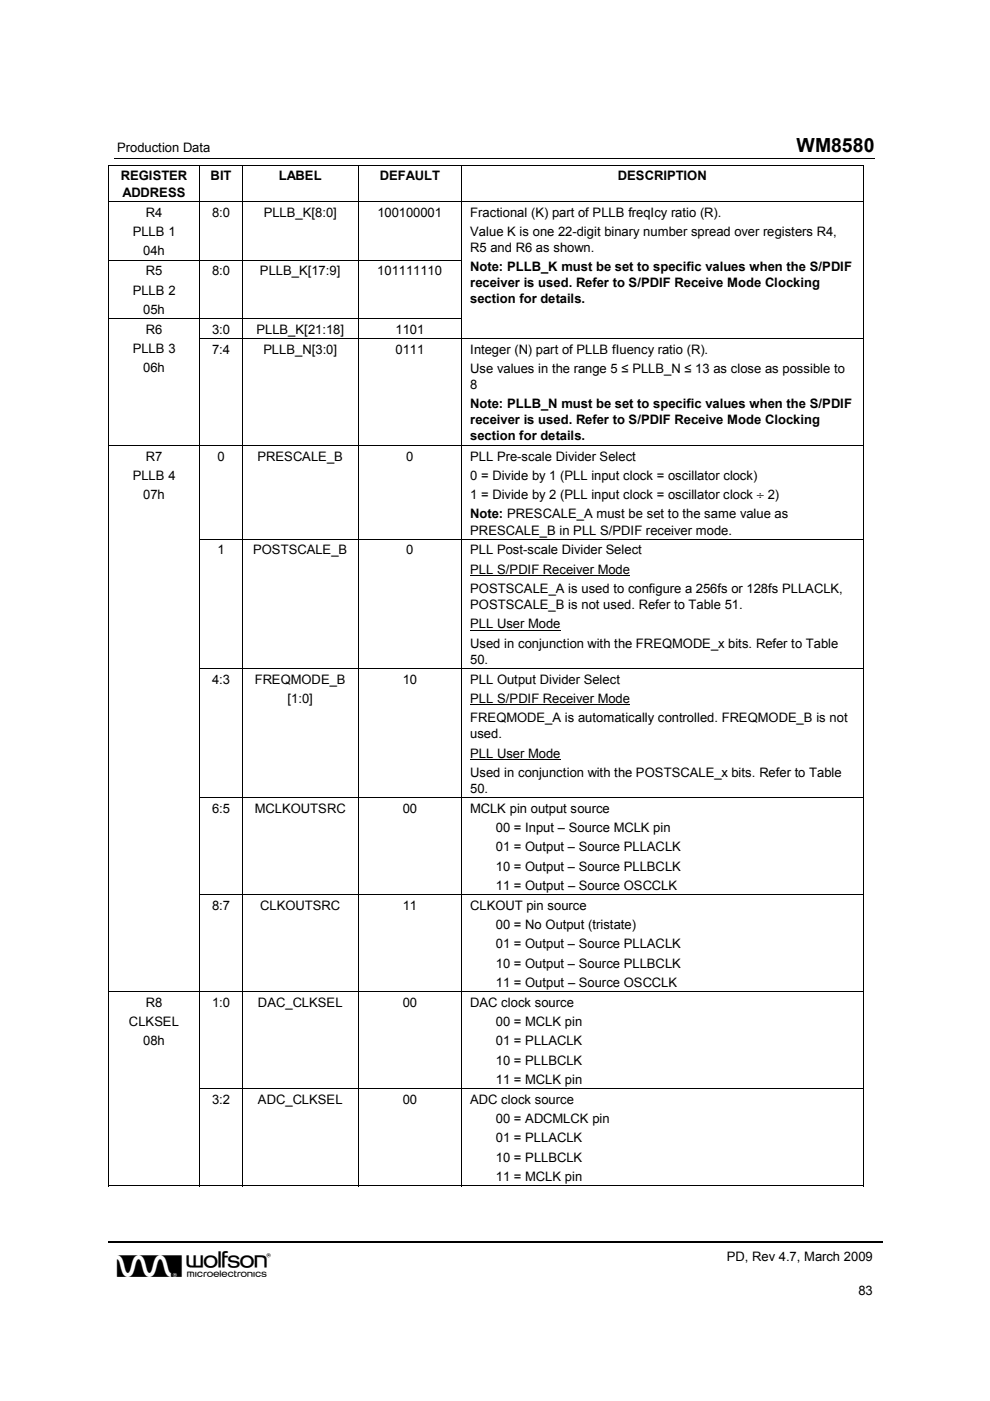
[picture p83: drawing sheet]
<svg xmlns="http://www.w3.org/2000/svg" width="210mm" height="297mm" viewBox="0 0 210 297" stroke-linecap="round" stroke-linejoin="round" font-family="sans-serif">
<defs><g id="words">
<text font-size="6.9" x="24.8" y="270.7">w</text>
<text font-size="4.1" x="168.9" y="32.3">WM8580</text>
<g font-size="2.8">
<text x="24.8" y="32.3">Production Data</text>
<text x="25.6" y="38.3">REGISTER</text>
<text x="26" y="41.7">ADDRESS</text>
<text x="44.7" y="38.3">BIT</text>
<text x="59.1" y="38.3">LABEL</text>
<text x="80.6" y="38.3">DEFAULT</text>
<text x="131" y="38.3">DESCRIPTION</text>
<text x="30.9" y="45.9">R4</text>
<text x="45" y="45.9">8:0</text>
<text x="55.9" y="45.9">PLLB_K[8:0]</text>
<text x="80" y="45.9">100100001</text>
<text x="99.7" y="45.9">Fractional (K) part of PLLB freqIcy ratio (R).</text>
<text x="28.2" y="50">PLLB 1</text>
<text x="99.7" y="50">Value K is one 22-digit binary number spread over registers R4,</text>
<text x="99.7" y="53.4">R5 and R6 as shown.</text>
<text x="30.4" y="54.1">04h</text>
<text x="30.9" y="58.3">R5</text>
<text x="45" y="58.3">8:0</text>
<text x="55.1" y="58.3">PLLB_K[17:9]</text>
<text x="80" y="58.3">101111110</text>
<text x="99.7" y="57.5">Note: PLLB_K must be set to specific values when the S/PDIF</text>
<text x="28.2" y="62.4">PLLB 2</text>
<text x="99.7" y="60.9">receiver is used. Refer to S/PDIF Receive Mode Clocking</text>
<text x="99.7" y="64.3">section for details.</text>
<text x="30.4" y="66.5">05h</text>
<text x="30.9" y="70.7">R6</text>
<text x="45" y="70.7">3:0</text>
<text x="54.4" y="70.7">PLLB_K[21:18]</text>
<text x="83.9" y="70.7">1101</text>
<text x="28.2" y="74.8">PLLB 3</text>
<text x="45" y="75">7:4</text>
<text x="55.8" y="75">PLLB_N[3:0]</text>
<text x="83.9" y="75">0111</text>
<text x="99.7" y="75">Integer (N) part of PLLB fIuency ratio (R).</text>
<text x="30.4" y="78.9">06h</text>
<text x="99.7" y="79.1">Use values in the range 5 ≤ PLLB_N ≤ 13 as close as possible to</text>
<text x="99.7" y="82.5">8</text>
<text x="99.7" y="86.6">Note: PLLB_N must be set to specific values when the S/PDIF</text>
<text x="99.7" y="90">receiver is used. Refer to S/PDIF Receive Mode Clocking</text>
<text x="99.7" y="93.4">section for details.</text>
<text x="28.2" y="101.7">PLLB 4</text>
<text x="30.9" y="97.7">R7</text>
<text x="46.1" y="97.7">0</text>
<text x="54.6" y="97.7">PRESCALE_B</text>
<text x="86.1" y="97.7">0</text>
<text x="99.7" y="97.7">PLL Pre-scale Divider Select</text>
<text x="99.7" y="101.7">0 = Divide by 1 (PLL input clock = oscillator clock)</text>
<text x="30.4" y="105.8">07h</text>
<text x="99.7" y="105.8">1 = Divide by 2 (PLL input clock = oscillator clock ÷ 2)</text>
<text x="99.7" y="109.9">Note: PRESCALE_A must be set to the same value as</text>
<text x="99.7" y="113.3">PRESCALE_B in PLL S/PDIF receiver mode.</text>
<text x="46.1" y="117.6">1</text>
<text x="53.7" y="117.6">POSTSCALE_B</text>
<text x="86.1" y="117.6">0</text>
<text x="99.7" y="117.6">PLL Post-scale Divider Select</text>
<text x="99.7" y="121.6">PLL S/PDIF Receiver Mode</text>
<text x="99.7" y="125.7">POSTSCALE_A is used to configure a 256fs or 128fs PLLACLK,</text>
<text x="99.7" y="129.1">POSTSCALE_B is not used. Refer to Table 51.</text>
<text x="99.7" y="137.3">Used in conjunction with the FREQMODE_x bits. Refer to Table</text>
<text x="99.7" y="133.2">PLL User Mode</text>
<text x="99.7" y="140.7">50.</text>
<text x="45" y="144.9">4:3</text>
<text x="54" y="144.9">FREQMODE_B</text>
<text x="61" y="149">[1:0]</text>
<text x="85.4" y="144.9">10</text>
<text x="99.7" y="144.9">PLL Output Divider Select</text>
<text x="99.7" y="149">PLL S/PDIF Receiver Mode</text>
<text x="99.7" y="153.1">FREQMODE_A is automatically controlled. FREQMODE_B is not</text>
<text x="99.7" y="156.5">used.</text>
<text x="99.7" y="160.6">PLL User Mode</text>
<text x="99.7" y="164.7">Used in conjunction with the POSTSCALE_x bits. Refer to Table</text>
<text x="45" y="172.3">6:5</text>
<text x="54.1" y="172.3">MCLKOUTSRC</text>
<text x="85.4" y="172.3">00</text>
<text x="99.7" y="172.3">MCLK pin output source</text>
<text x="99.7" y="168.1">50.</text>
<text x="105.2" y="176.4">00 = Input – Source MCLK pin</text>
<text x="105.2" y="180.5">01 = Output – Source PLLACLK</text>
<text x="105.2" y="184.6">10 = Output – Source PLLBCLK</text>
<text x="105.2" y="188.7">11 = Output – Source OSCCLK</text>
<text x="45" y="192.9">8:7</text>
<text x="55.2" y="192.9">CLKOUTSRC</text>
<text x="85.4" y="192.9">11</text>
<text x="99.7" y="192.9">CLKOUT pin source</text>
<text x="105.2" y="197">00 = No Output (tristate)</text>
<text x="105.2" y="201.1">01 = Output – Source PLLACLK</text>
<text x="105.2" y="205.1">10 = Output – Source PLLBCLK</text>
<text x="105.2" y="209.3">11 = Output – Source OSCCLK</text>
<text x="30.9" y="213.5">R8</text>
<text x="45" y="213.5">1:0</text>
<text x="54.7" y="213.5">DAC_CLKSEL</text>
<text x="85.4" y="213.5">00</text>
<text x="99.7" y="213.5">DAC clock source</text>
<text x="27.3" y="217.6">CLKSEL</text>
<text x="30.4" y="221.6">08h</text>
<text x="105.2" y="217.6">00 = MCLK pin</text>
<text x="105.2" y="221.6">01 = PLLACLK</text>
<text x="105.2" y="225.7">10 = PLLBCLK</text>
<text x="105.2" y="229.8">11 = MCLK pin</text>
<text x="45" y="234">3:2</text>
<text x="54.7" y="234">ADC_CLKSEL</text>
<text x="85.4" y="234">00</text>
<text x="99.7" y="234">ADC clock source</text>
<text x="105.2" y="238.1">00 = ADCMLCK pin</text>
<text x="105.2" y="242.2">01 = PLLACLK</text>
<text x="105.2" y="246.3">10 = PLLBCLK</text>
<text x="105.2" y="250.4">11 = MCLK pin</text>
<text x="154.1" y="267.3">PD, Rev 4.7, March 2009</text>
<text x="182" y="274.5">83</text>
</g>
</g></defs>
<g fill="none" stroke="#000" stroke-width=".21">
<path d="M22.9 35.1h160.2M23 35.2v7.5M24.3 33.6h161.2M42.3 35.2v7.5M51.4 35.2v7.5M75.9 35.2v7.5M97.8 35.2v7.5M183 35.2v7.5M22.9 42.8h160.2M22.9 55.2h75M23 42.8v12.3M23 55.2v12.3"/>
<path d="M42.3 42.8v12.3M42.3 55.2v12.3M51.4 42.8v12.3M51.4 55.2v12.3M75.9 42.8v12.3M75.9 55.2v12.3M97.8 42.8v12.3M97.8 55.2v12.3M183 42.8v12.3M183 55.2v12.3M22.9 67.6h75M23 67.6v4.1"/>
<path d="M23 71.9v22.5M42.2 71.8h140.9M42.3 67.6v4.1M42.3 71.9v22.5M51.4 67.6v4.1M51.4 71.9v22.5M75.9 67.6v4.1M75.9 71.9v22.5M97.8 67.6v4.1M97.8 71.9v22.5M183 67.6v4.1M183 71.9v22.5"/>
<path d="M22.9 94.5h160.2M23 94.6v19.7M42.3 94.6v19.7M51.4 94.6v19.7M75.9 94.6v19.7M97.8 94.6v19.7M183 94.6v19.7M23 114.5v27.2M42.2 114.4h140.9M42.3 114.5v27.2M51.4 114.5v27.2M75.9 114.5v27.2"/>
<path d="M97.8 114.5v27.2M183 114.5v27.2M99.7 122h33.9M99.7 133.6h19.1M23 141.9v27.2M42.2 141.8h140.9M42.3 141.9v27.2M51.4 141.9v27.2M75.9 141.9v27.2M97.8 141.9v27.2M99.7 149.4h33.9M183 141.9v27.2"/>
<path d="M23 169.2v20.5M42.2 169.2h140.9M42.3 169.2v20.5M51.4 169.2v20.5M75.9 169.2v20.5M97.8 169.2v20.5M99.7 161h19.1M183 169.2v20.5M23 189.8v20.4M42.2 189.7h140.9M42.3 189.8v20.4M51.4 189.8v20.4"/>
<path d="M75.9 189.8v20.4M97.8 189.8v20.4M183 189.8v20.4M22.9 210.3h160.2M23 210.4v20.4M42.3 210.4v20.4M51.4 210.4v20.4M75.9 210.4v20.4M97.8 210.4v20.4M183 210.4v20.4M23 230.9v20.6M42.2 230.9h140.9"/>
<path d="M42.3 230.9v20.6M51.4 230.9v20.6M75.9 230.9v20.6M97.8 230.9v20.6M183 230.9v20.6M22.9 251.4h19.3M42.4 251.4h8.9M51.5 251.4h24.4M76 251.4h21.7M97.9 251.4h85"/>
</g>
<path d="M23 263.3h164.3" fill="none" stroke="#000" stroke-width=".3"/>
<path d="M22.9 35h.2v.2h-.2zM182.9 35h.2v.2h-.2zM182.9 55.1h.2v.1h-.2zM22.9 71.7h.2v.2h-.2zM182.9 67.5h.2v.1h-.2zM22.9 114.3h.2v.2h-.2zM22.9 141.7h.2v.2h-.2zM22.9 169.1h.2v.1h-.2zM22.9 189.7h.2v.1h-.2zM22.9 230.8l.2 .1zM182.9 251.3h.2v.2h-.2z" fill="#000"/>
<use href="#words"/>
</svg>
